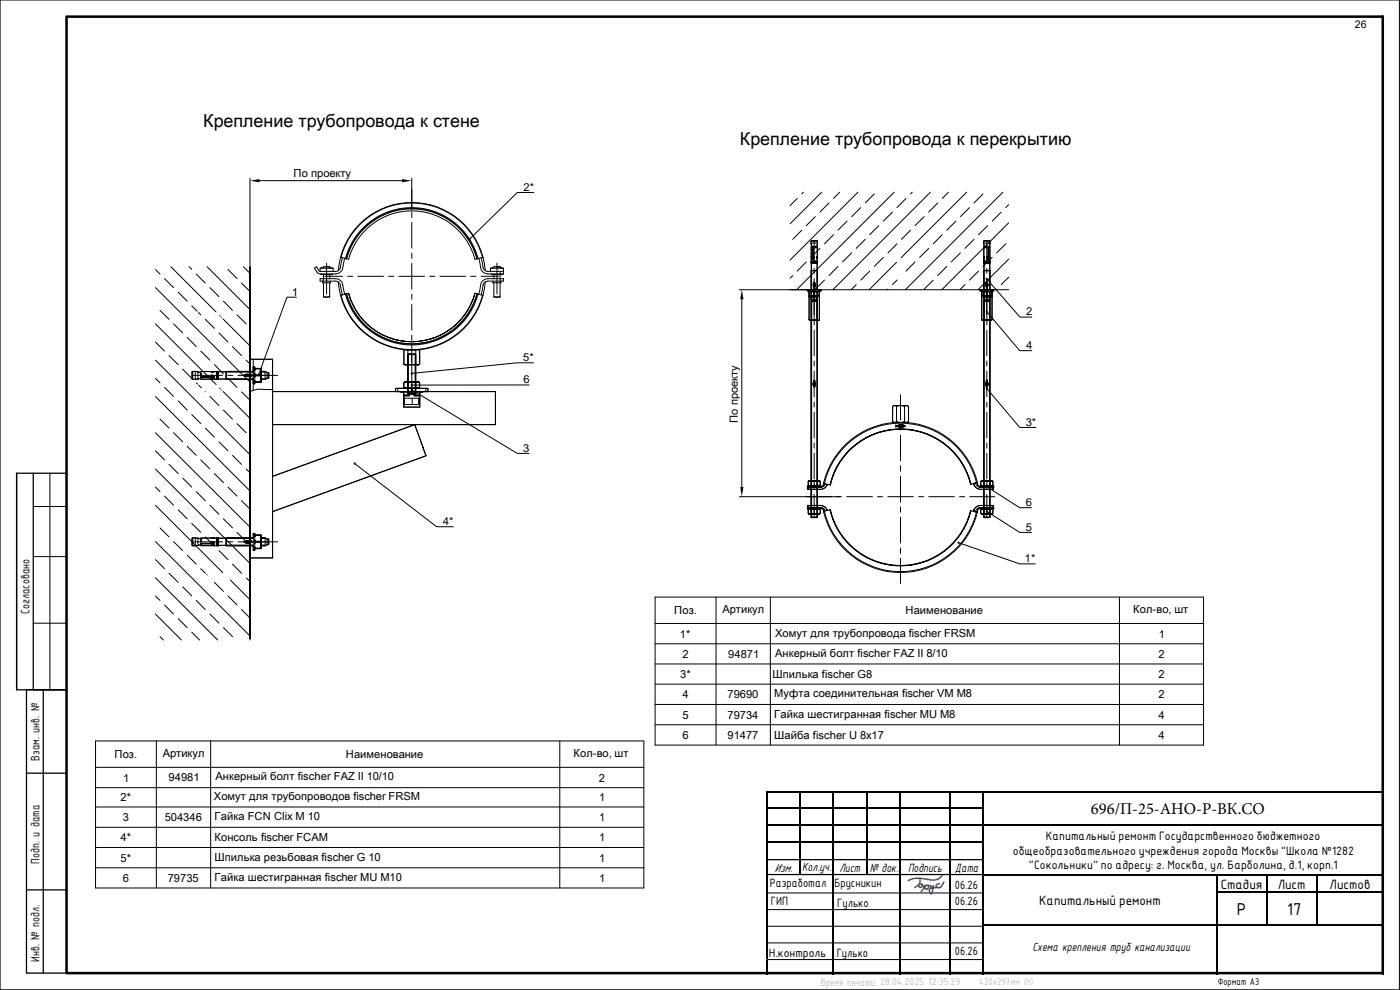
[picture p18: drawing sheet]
<svg xmlns="http://www.w3.org/2000/svg" width="420mm" height="297mm" viewBox="0 0 420 297" stroke-linecap="round" stroke-linejoin="round" font-family="sans-serif">
<defs><g id="words">
<g font-size="5.4">
<text x="61" y="38.1">Крепление трубопровода к стене</text>
<text x="222" y="43.5">Крепление трубопровода к перекрытию</text>
</g>
<g font-size="5">
<text x="327.4" y="244.2">696/П-25-АНО-Р-ВК.СО</text>
<text x="371.2" y="274.5">Р</text>
<text x="386.3" y="274.5">17</text>
</g>
<g font-size="3.9">
<text x="8.8" y="184.4" transform="rotate(-90 8.8 184.4)">Согласовано</text>
<text x="11.8" y="228.3" transform="rotate(-90 11.8 228.3)">Взам. инв. №</text>
<text x="11.8" y="259.1" transform="rotate(-90 11.8 259.1)">Подп. и дата</text>
<text x="232.4" y="261.7">Изм.</text>
<text x="240.7" y="261.3">Колуч.</text>
<text x="251.9" y="261.7">Лист</text>
<text x="261.1" y="261.7">№ док.</text>
<text x="272.5" y="261.7">Подпись</text>
<text x="286.6" y="261.5">Дата</text>
<text x="231" y="266.3">Разработал</text>
<text x="250.4" y="266.3">Брусникин</text>
<text x="286.6" y="266.7">06.26</text>
<text x="366.3" y="266.7">Стадия</text>
<text x="383.4" y="266.7">Лист</text>
<text x="399" y="266.7">Листов</text>
<text x="231.4" y="271.6">ГИП</text>
<text x="251.3" y="272">Гулько</text>
<text x="286.6" y="271.6">06.26</text>
<text x="311.9" y="271.6">Капитальный ремонт</text>
<text x="230.7" y="287.1">Н.контроль</text>
<text x="251.1" y="287.1">Гулько</text>
<text x="286.6" y="286.7">06.26</text>
<text x="11.8" y="288.6" transform="rotate(-90 11.8 288.6)">Инв. № подл.</text>
</g>
<text font-size="3.8" x="309.9" y="285.4">Схема крепления труб канализации</text>
<g font-size="3.5">
<text x="303.9" y="256.5">общеобразовательного учреждения города Москвы &quot;Школа №1282</text>
<text x="313.9" y="252.2">Капитальный ремонт Государственного бюджетного</text>
<text x="308.8" y="260.8">&quot;Сокольники&quot; по адресу: г. Москва, ул. Барболина, д.1, корп.1</text>
</g>
<text font-size="3.4" fill="#c0c0c0" x="246.4" y="295.7">Время печати: 28.04.2025 12:35:29</text>
<g font-size="3.3">
<text x="88.1" y="53">По проекту</text>
<text x="157.1" y="57.3">2*</text>
<text x="87.7" y="88.7">1</text>
<text x="307.9" y="94.6">2</text>
<text x="307.9" y="104.8">4</text>
<text x="157" y="108.4">5*</text>
<text x="157.1" y="115">6</text>
<text x="221.4" y="126.8" transform="rotate(-90 221.4 126.8)">По проекту</text>
<text x="307.8" y="127.8">3*</text>
<text x="157" y="135.5">3</text>
<text x="307.8" y="151.8">6</text>
<text x="132.9" y="157.6">4*</text>
<text x="307.8" y="159.3">5</text>
<text x="307.6" y="168.7">1*</text>
<text x="202.4" y="184.3">Поз.</text>
<text x="216.8" y="184">Артикул</text>
<text x="271.7" y="184.3">Наименование</text>
<text x="340.1" y="184.1">Кол-во, шт</text>
<text x="204" y="191.3">1*</text>
<text x="232.6" y="191">Хомут для трубопровода fischer FRSM</text>
<text x="347.7" y="191.3">1</text>
<text x="204.9" y="197.4">2</text>
<text x="218.6" y="197.4">94871</text>
<text x="232.6" y="197.1">Анкерный болт fischer FAZ II 8/10</text>
<text x="347.7" y="197.4">2</text>
<text x="204.1" y="203.4">3*</text>
<text x="231.9" y="203.4">Шпилька fischer G8</text>
<text x="347.7" y="203.5">2</text>
<text x="204.9" y="209.5">4</text>
<text x="218.3" y="209.5">79690</text>
<text x="232.4" y="209.2">Муфта соединительная fischer VM M8</text>
<text x="347.7" y="209.5">2</text>
<text x="204.8" y="215.6">5</text>
<text x="218.3" y="215.6">79734</text>
<text x="232.4" y="215.3">Гайка шестигранная fischer MU M8</text>
<text x="347.7" y="215.6">4</text>
<text x="204.8" y="221.7">6</text>
<text x="218.3" y="221.7">91477</text>
<text x="232.4" y="221.7">Шайба fischer U 8x17</text>
<text x="347.7" y="221.7">4</text>
<text x="34.4" y="227.5">Поз.</text>
<text x="48.8" y="227.1">Артикул</text>
<text x="103.8" y="227.5">Наименование</text>
<text x="172.1" y="227.2">Кол-во, шт</text>
<text x="37" y="234.5">1</text>
<text x="50.6" y="234.5">94981</text>
<text x="64.7" y="234.2">Анкерный болт fischer FAZ II 10/10</text>
<text x="179.7" y="234.5">2</text>
<text x="36.2" y="240.4">2*</text>
<text x="64.2" y="240.1">Хомут для трубопроводов fischer FRSM</text>
<text x="179.8" y="240.4">1</text>
<text x="36.8" y="246.4">3</text>
<text x="49.4" y="246.4">504346</text>
<text x="64.4" y="246.1">Гайка FCN Clix M 10</text>
<text x="179.8" y="246.4">1</text>
<text x="36.2" y="252.5">4*</text>
<text x="64.4" y="252.5">Консоль fischer FCAM</text>
<text x="179.8" y="252.5">1</text>
<text x="36.2" y="258.5">5*</text>
<text x="64.4" y="258.2">Шпилька резьбовая fischer G 10</text>
<text x="179.8" y="258.5">1</text>
<text x="36.8" y="264.6">6</text>
<text x="50.4" y="264.6">79735</text>
<text x="64.4" y="264.3">Гайка шестигранная fischer MU M10</text>
<text x="179.8" y="264.6">1</text>
</g>
<g font-size="3.2">
<text x="406.6" y="8.3">26</text>
<text x="365.5" y="295.5">Формат А3</text>
</g>
<text font-size="3.2" fill="#c0c0c0" x="293.9" y="295.6">420х297мм (h)</text>
</g></defs>
<g fill="none" stroke="#000" stroke-width=".3">
<path d="M.1 0h419.9v297h-419.9M75 53.5v27M77.9 54.2h42.8M123.6 53.5v9.5M160.2 57.8h-5l-14.3 14M239.3 59.5l-2.2 2.2M241.1 57.7l-.5 .5M246.6 57.7l-9.5 9.5M252 57.7l-1.9 1.8M257.5 57.7l-20.4 20.3M262.4 58.2l-2.7 2.7M268.3 57.7l-29.2 29.2"/>
<path d="M271.9 59.5l-2.7 2.8M273.8 57.7l-.5 .5M279.2 57.7l-29.2 29.2M284.6 57.7l-1.8 1.8M290.1 57.7l-18.7 18.7M295 58.2l-2.7 2.7M301 57.7l-29.2 29.1M98 79v9.2M98.2 80l-1.1 .1M102.2 77.2l-.7 4M102.3 77.2a22 22 0 0 1 21.3-16.4 22 22 0 0 1 21.2 16.4M102.3 77.2a22 22 0 0 1 21.3-16.3 22 22 0 0 1 21.2 16.3"/>
<path d="M102.3 77.2l1.6 .4M102.8 77.3l-.4 1.4a2.59 2.59 0 0 1-.9 2.5l-.8 .2h-4.6l-.4-.2-.7-1.2-.6 .4 .9 1.5 .4 .2 5 .1a2.2 2.2 0 0 0 2.2-1.9l.5-2.8M103.7 77.6a20.6 20.6 0 0 1 19.9-15.3 20.6 20.6 0 0 1 19.9 15.3M103.9 77.6l.1 .1M103.9 77.6a20.4 20.4 0 0 1 19.7-15.1 20.4 20.4 0 0 1 19.7 15.1M104 77.7l.6 .1a19.6 19.6 0 0 1 19-14.5 19.6 19.6 0 0 1 18.9 14.5l.6-.1M104 77.7a20.3 20.3 0 0 1 19.6-15 20.3 20.3 0 0 1 19.5 15M123.6 63.6v1.6M123.6 66.7v7.7M123.6 76v1.5M123.6 79.1v7.7M143.3 77.6l-.2 .1"/>
<path d="M143.5 77.6h-.2M143.7 77.5l.3 1.4a2.76 2.76 0 0 0 1.9 3.2l5.2 .1v-1.7M144.4 77.3l.3 1.4a2.58 2.58 0 0 0 .9 2.5l.8 .2h4.7M144.8 77.2l-1.3 .4M145 77.2l.6 4M149.1 79v9.2M149.3 80l-1.1 .1M240.6 69.1l-2.7 2.7M242 78.6l-2.7 2.7M243.4 73h1.9M243.4 78.5h1.9M243.4 78.9h.1"/>
<path d="M243.4 78.9h1.9M243.4 73l.1 .9M243.4 72.4v.6M243.4 78.5v.4M243.5 78.9v2.2M243.5 72.2h1.6l.2 .2h-1.9zM243.5 72.2h1.7l.1 .2-.2 1.7 .2 12.8h1.1v.4h-.5v1.5h-.6l-.4 1.6-1.2-.1-.3-1.5h-.6v-1.5h-.5v-.4h1.1zM243.5 73.9l.1 .2M243.5 73.9h1.7M243.6 77.3h.1M243.6 77.2h.1M243.6 77.1l.3 .6"/>
<path d="M243.6 77.5h.1M243.6 77.5l.1 .1M243.7 77.6h.2M243.7 77.6h.1M243.7 77v.1M243.7 77.6v.1M243.7 77.5h.1M243.7 77.4h.1M243.7 77.7h.1M243.8 74.1l.1 .5M243.8 77.1h.1M243.8 77h.2"/>
<path d="M243.9 74.1h-.4l.1 4.3M243.9 77.1h.1M244 74.6v2.5M244 74.6h-.2v2.5M244 77.1h-.5l.1 .4M244.1 77.1h.1M244.1 77.1l.3-.1v.2M244.1 77.6l-.3 .1M244.2 77v.1M244.3 77.6h-.2M244.3 77.5l-.1 .1M244.3 77.5h.1"/>
<path d="M244.3 77.4v.1M244.3 77.4h.1M244.3 72.2v6.8M244.4 77.1h.1M244.4 77.4h-.1M244.4 77.2v.1M244.4 77.2h.1M244.4 77l-.9 .1M244.7 74.1h.6v.5M244.7 65l-2.7 2.7M244.8 74.1v.3h-.3v-.3h-.5v.5M245.1 77.3l.2 .4"/>
<path d="M245.1 77.1h.2M245.1 77.3h.1M245.1 77.2h.1M245.2 73.9l-.1 .2M245.2 77.4h.1M245.2 77.5h.1M245.2 78.9v2.2h-1.7M245.3 74.6h.1M245.3 77.7h.1M245.3 78.3l-.2 .1M245.3 77l-.1 .1M245.3 74.6v2.5"/>
<path d="M245.3 77.7v.6h-1.8M245.3 73l-.1 .9M245.3 78.9h-1.8M245.3 72.4v.6M245.3 78.5v.4M245.3 77.1l-.2-.1v.3M246.1 74.5l-2.8 2.7M248.8 60.9l-2.7 2.7M250.1 70.4l-2.7 2.8M251.5 79.9l-2.7 2.8M254.2 66.4l-2.7 2.7M255.6 75.9l-2.7 2.7"/>
<path d="M258.3 62.3l-2.7 2.7M259.7 71.8l-2.7 2.7M263.7 67.7l-2.7 2.7M265.1 77.2l-2.7 2.7M267.8 63.6l-2.7 2.8M269.1 78.7l-8.2 8.2M269.2 73.2l-2.7 2.7M271.3 76.5l-.8 .8M273.3 69.1l-2.8 2.7M274.6 78.6l-2.7 2.7M277.4 65l-2.8 2.7M278.7 74.5l-2.7 2.7"/>
<path d="M281.4 60.9l-2.7 2.7M282.8 70.4l-2.7 2.8M284.1 79.9l-2.7 2.8M286.9 66.4l-2.8 2.7M288.2 75.9l-2.7 2.7M291 62.3l-2.8 2.7M292.3 71.8l-2.7 2.7M295.2 72.4v.6M295.2 78.5v.4M295.2 78.5h1.9M295.2 78.9h1.9M295.2 73h1.9"/>
<path d="M295.2 73l.2 .9M295.3 74.6v2.5h.1M295.3 77.7v.6h1.8M295.3 77.7h.1M295.3 77.1h.1M295.3 78.3l.1 .1M295.3 72.2h1.6l.2 .2-.1 1.7 .1 12.8h1.1v.4h-.4v1.5h-.7l-.4 1.6-1.2-.1-.3-1.5h-.6v-1.5h-.5v-.4h1.1zM295.3 74.6h.1M295.3 72.2h1.6l.2 .2h-1.9zM295.3 78.9v2.2M295.3 77.1v.5M295.4 77.6l-.1 .1"/>
<path d="M295.4 73.9h1.6M295.4 73.9v.2M295.4 77.4h.1M295.4 77.2h.1M295.4 77.3v.1M295.7 74.1v.3h.4v-.3h.4v.5M295.9 74.1h-.6v.5M296.1 77l.3 .1M296.1 77.2h.1M296.1 77.3h.1M296.2 77l.1 .1M296.2 72.2v6.8"/>
<path d="M296.2 77.1h-.1M296.2 77.4h.1M296.2 77l.8 .1M296.2 77.4l.2 .2M296.3 77.1h.1M296.3 77.6l.4 .1M296.4 77.1h.1M296.4 67.7l-2.7 2.7M296.5 77.1h.5M296.5 74.6v2.5M296.5 74.6h.2v2.5M296.6 77h.1"/>
<path d="M296.6 74.1h.5l-.1 4.3M296.7 77.6v.1M296.7 74.1l-.1 3M296.8 77.5l-.1 .1M296.8 77.5h.1M296.8 77.4h.1M296.8 77.6l-.2 .1M296.8 77.2v.3M297 77v.4l-.3 .2M297 77l-.2 .2M297 77.3l-.2 .1M297 77.2h-.2"/>
<path d="M297 73.9v.2M297 78.9v2.2M297.1 72.4v.6M297.1 78.5v.4M297.1 73l-.1 .9M297.8 77.2l-2.8 2.7M300.5 63.6l-2.7 2.8M301.8 73.2l-2.7 2.7M302.7 66.9l-20 20M302.7 77.7l-9.2 9.2M302.7 61.4l-.9 .9M46.7 97.2l18.2 18.2"/>
<path d="M46.7 86.3l28.3 28.4M46.7 80.9l1.3 1.3M48 93.1l2.7 2.7M49.4 83.6l2.7 2.7M51.3 80l13.5 13.6M52.1 97.2l2.7 2.7M53.5 87.6l2.7 2.8M56.7 80l.8 .8M57.5 91.8l1.7 1.6M58.9 82.2l2.7 2.7M59.6 93.7l.6 .8M61.6 95.8l2.8 2.7"/>
<path d="M62.2 80l12.8 12.9M63 86.3l2.7 2.7M65.7 99.9l2.7 2.7M65.9 94.7l.2 .1M66.5 95.2v.1M66.9 95.7l8.1 8.1M67.1 90.4l2.7 2.7M68.4 80.8l2.7 2.8M71.1 94.5l2.8 2.7M72.5 84.9l2.5 2.5M73 80l2 2M89 89.2h-2.9l-8.5 23.3"/>
<path d="M96.1 80.5h3.9M96.1 80.5v.9M96.3 82.2v.2h3.4v-.2M96.8 84.3v.6h2.4v-.6M97 83.6v.7M97.1 89.1h1.8M97.1 80.1l-1 .4M97.1 80.1h.1M97.1 82.4v1.2M97.1 84.9v4.2M97.5 82.9h5.3M98.9 80.1l-.7-.1 1.8 .5"/>
<path d="M98.9 80.1h.1M98.9 82.4v1.2M98.9 84.9v4.2M100 80.5v.9M101.5 84.6l.7 4M102.2 88.6a22.1 22.1 0 0 0 21.4 16.4 22.1 22.1 0 0 0 21.4-16.4M102.3 88.6a22 22 0 0 0 21.3 16.3 22 22 0 0 0 21.2-16.3M102.3 88.6h-.1M103.4 88.3l-.3-1.4a3.3 3.3 0 0 0-1.4-3l-1-.3h-4.6v.7h4.6a1.48 1.48 0 0 1 1.5 1.3l.5 2.9M103.7 88.2a20.6 20.6 0 0 0 19.9 15.3 20.6 20.6 0 0 0 19.9-15.3M103.9 88.2a20.4 20.4 0 0 0 19.7 15.1 20.4 20.4 0 0 0 19.7-15.1M103.9 88.2l-1.6 .4"/>
<path d="M104 88.2a20.3 20.3 0 0 0 19.6 14.9 20.3 20.3 0 0 0 19.5-14.9M104.3 82.9h1.6M107.4 82.9h7.7M116.6 82.9h1.6M119.7 82.9h7.7M123.6 88.3v1.5M123.6 91.4v7.7M129 82.9h1.5M132 82.9h7.8M141.3 82.9h1.5M143.1 88.2h.4M143.1 88.2l-.6-.2a19.6 19.6 0 0 1-18.9 14.5 19.6 19.6 0 0 1-19-14.5l-.7 .2"/>
<path d="M143.5 88.2l1.5 .4M143.7 88.3l.3-1.4a2.86 2.86 0 0 1 1.9-3.2l5.2-.1v.7l-5.1 .1a1.37 1.37 0 0 0-1 1.2l-.6 2.9M144.4 82.9h5.2M145.6 84.6l-.6 4M147.2 80.5h3.9M147.2 80.5v.9M147.5 82.2v.2h3.3M147.9 84.3v.6h2.4v-.6M148.2 89.1h1.9M148.2 80.1l-1 .4M148.2 80.1h.1M148.2 82.4v1.2"/>
<path d="M148.2 84.9v4.2M150.1 82.4v1.2M150.1 84.9v4.2M150.1 80.1l-.8-.1 1.8 .5M150.1 81.4v.8M150.1 83.6v.7M150.8 82.2v.2M221.9 86.9h80.8M222.6 89.8v56.3M237.9 82.7l-.8 .8M242.8 87.3v1.5h3.1v-1.5M242.8 88.7l.8 .3 .5-.2"/>
<path d="M242.8 89v6.9l.2 .2h2.7l.2-.2v-6.9M242.9 89h-.1M242.9 95.9v.1M242.9 96l.3 .1M242.9 88.9v.1M242.9 87.3v1.4M243 88.9h.1M243 88.9l-.1 .1M243 96v.1M243 88.8l-.2 .2M243 87.3h.1M243 88.8h2.7l.2 .2v6.9l-.2 .2h-2.7l-.2-.2v-6.9z"/>
<path d="M243.1 88.8l-.1 .1M243.4 87.6l.2-.2h1.5l.2 .2v67.5l-.2 .2h-1.5l-.2-.2zM243.4 87.6v67.5M243.4 96v.1M243.4 87.6h1.9M243.4 81.3h1.9M243.4 81.3v5.6M243.5 81.1l-.1 .2M243.5 95.9v.1M243.6 87.4v67.9l-.2-.2M243.6 95.9l-.4 .2M243.6 95.9l.6 .2"/>
<path d="M243.6 81.3v5.6M243.6 88.8v7.1M243.7 89.9h1.3M243.7 90.3h1.3M243.7 89.9v.4M243.8 88.8l.8-.1 .6 .3M244.1 85.6h.1M244.1 85.8l.1 .1M244.1 85.2v.5M244.1 85.2h.1M244.1 87.3h.1M244.2 85.8l.1 .1"/>
<path d="M244.2 84.9v.1M244.2 87.3v1.4M244.3 84.8v1.3M244.3 86v.2M244.3 86h.1M244.3 86.1h.1M244.3 84.7v.1M244.3 86.3v.1M244.3 86.2v.1M244.3 86.2l.3 .2-.2-.1M244.3 86.3h-.1M244.3 84.6h.1"/>
<path d="M244.3 84.6v.1M244.3 86.2h.1M244.3 80.5v1.5M244.3 83.6v13.9M244.3 99.1v7.6M244.3 84.6l.1 .1M244.3 86.2l.1 .1M244.3 84.7h.1M244.4 84.7v.1M244.4 84.8h.1M244.4 86.3h.1M244.4 86.2h.1"/>
<path d="M244.4 84.9h.1M244.4 84.8l.1 1M244.5 86l-.1 .2M244.5 86l-.1 .1M244.5 86.3h.1M244.5 84.8v.1M244.5 96.1l.6-.2 .4 .2M244.5 85.1l.1 .1M244.5 84.9v1.1M244.6 87.3l-.1 1.4M244.6 88.8l.2 .1M244.7 88.8h.2"/>
<path d="M245 90.3h-1.3M245 89.9l.3-.6h-1.9l.3 .6M245 89.9v.4M245.1 87.4l.2 .2M245.1 87.4h-1.5l-.2 .2M245.1 87.4h-1.5M245.1 81.3v5.6M245.1 87.4v67.9M245.2 95.9v.1M245.2 81.1l.1 .2M245.3 88.9l-.1 .1M245.3 96l.1 .1"/>
<path d="M245.3 87.6v67.5M245.3 81.3v5.6M245.4 88.9l-.2 .1M245.4 88.8v.1M245.7 88.8v.1M245.7 88.9h.1M245.7 88.8l.2 .2M245.7 87.3h.1M245.7 88.9l.2 .1M245.7 96v.1M245.8 87.3v1.4M245.9 95.9l-.3 .2"/>
<path d="M245.9 88.7l-.5 .1M246.4 86.9v.4h-4.1v-.4M247.4 84l-2.7 2.8M257 85.4l-1.6 1.5M261 81.3l-2.7 2.7M266.5 86.8l-.2 .1M269.2 84l-1.4 1.4M280.1 84l-2.7 2.8M289.6 85.4l-1.5 1.5M293.7 81.3l-2.7 2.7M294.1 86.9v.4h4.1v-.4M294.6 88.7l.8 .3 .5-.3 .8 .1"/>
<path d="M294.6 89l.2-.2h2.7l.2 .2v6.9l-.2 .2h-2.7l-.2-.2zM294.6 89v6.9l.2 .2h2.7l.2-.2v-6.9M294.7 95.9v.1M294.7 89h-.1M294.7 96h.1M294.7 89h.1M294.8 96l.2 .1M294.8 88.9l-.1 .1M294.8 88.9l-.2 .1M294.8 96v.1M294.8 88.9h.1M294.8 87.3v1.4"/>
<path d="M295.2 81.3v5.6M295.2 87.6v67.5M295.2 87.6h1.9M295.2 81.3h1.9M295.2 96v.1M295.2 87.6l.2-.2h1.6l.1 .2v67.5l-.1 .2h-1.6l-.2-.2zM295.3 96l-.2 .1M295.3 96l.7 .1M295.3 81.1l-.1 .2M295.3 81.1h1.7M295.4 95.9l-.1 .1M295.4 87.4h1.6l.1 .2"/>
<path d="M295.4 87.4h1.6v67.9M295.4 81.3v5.6M295.4 87.4v67.9M295.4 87.4l-.2 .2M295.5 89.9h1.3M295.5 90.3h1.3M295.5 89.9l-.3-.6h1.9l-.3 .6M295.5 89.9v.4M295.8 88.8h-.2M295.9 85.7h.1M295.9 88.8l-.1 .1M295.9 85.6l.3 .5"/>
<path d="M295.9 87.3h.1M295.9 85.8l.1 .1M295.9 85.2v.5M296 86.4h.1M296 85.8v.2M296 85.2l-.1 .1M296 87.3v1.4M296 86l.1 .1M296.1 84.8l-.1 .2M296.1 85.2h.1M296.1 86.1h.1M296.1 84.9h-.1"/>
<path d="M296.1 86.2h.1M296.2 84.8h-.1M296.2 84.7h.1M296.2 86.2h.1M296.2 83.7l9.9 11.4h3.6M296.2 93.5l9.8 11.7h3.7M296.2 80.5v1.5M296.2 83.6v13.9M296.2 99.1v7.6M296.2 85.1h-.2M296.2 85.1l-.2 .1M296.2 86.1l-.1 .2"/>
<path d="M296.2 84.6l-.3 .8M296.2 86.1h.1M296.2 86.3h.1M296.2 84.7l.1 .2M296.2 84.6h.1M296.2 86.3l-.2 .1M296.2 84.6v.1M296.2 86v.2M296.2 86.2l.1 .1M296.2 86.3l.1 .1M296.2 84.7l.1 .1M296.3 86h.1"/>
<path d="M296.3 86h-.1M296.3 86.1h-.1M296.3 84.8l.1 .4M296.3 84.8l.1 1M296.3 85.9h.1M296.3 86v.1M296.3 87.3v1.4M296.4 87.3h.1M296.4 85.7l-.1 .3M296.8 89.9v.4M297 81.3v5.6M297 95.9v.1"/>
<path d="M297 81.1l.1 .2M297.1 96l-.8 .1M297.1 96l.2 .1M297.1 96l.1 .1M297.1 81.3v5.6M297.1 87.6v67.5M297.5 87.3l.1 1.4M297.5 96.1h-.1M297.6 88.9l.1 .1M297.6 88.9v.1M297.7 95.9l-.1 .1M297.8 88.7l-.8 .3-.6-.2"/>
<path d="M297.8 87.3v1.5h-3.2v-1.5M299.1 86.8l-.1 .1M302.7 83.2l-2.2 2.2M46.7 119l28.3 28.3M46.7 108.1l28.3 28.3M46.7 113.5l1.3 1.4M46.7 102.6l2.7 2.7M49.4 116.2l2.7 2.7M50.7 106.7l2.8 2.7M54.8 110.8l2.7 2.7M56.2 101.2l2.7 2.8M57.6 112.6h9.2"/>
<path d="M57.7 111.5l2.5 .3 .2-.3 15.6-.1v-1.3h.5v.4h1.9v.9h1.2l1 .4 .1 1.5-1.1 .5h-1.2v.9h-1.9v.5h-.5v-1.4h-10.9v-.2l-4.9 .2v-.3l-2.4 .3-.2-.2zM57.8 111.4l-.2 .3v1.9l.2 .2M57.8 111.4v2.4M57.8 113.8h.8M57.8 111.4h.8M58.6 111.4v2.4M58.6 111.4l.8 .2M58.9 114.9l.4 .3M59.4 111.6v2.1M59.4 111.6l.9 .2M59.4 113.7l-.8 .1M59.6 115.5l.8 .9"/>
<path d="M60.2 113.3l3.4-.1v.4l.1-.2M60.2 105.3l2.8 2.8M60.3 112.1h.2v.3h-.3v.7h.6M60.3 113.5l-.9 .2M60.8 113.1l-.6 .1v.6h4.7M60.8 113.1v.2M60.8 113.1l2.8 .1M61.6 117.5v.1M63 118.9l2.7 2.8M63.5 111.6h.5M63.5 113.1l.1 .2M63.5 111.6h.1"/>
<path d="M63.5 113.6h.1M63.5 112.8l.1 .3h-2.8M63.5 111.5h.1M63.5 112.7l.1 .2M63.5 113.1v.4M63.5 112.6v.1M63.5 111.5v.1M63.6 111.5h.1M63.6 111.5l-.1 .1M63.6 112.7l-.1 .1h.1M63.6 111.5l.1 .1M63.6 111.5h-3.4v.7h.3"/>
<path d="M63.6 113h.1M63.7 111.6h.1M63.8 112.6l.3 .2M63.8 113.4v.2M63.9 112.7h.1M63.9 113.6h.1M64 113.4l-.5 .2h.5M64 113.4h-.1M64 112.8h.1M64 113.5v.1M64.1 112.8v.1M64.1 113.3l.1 .2"/>
<path d="M64.1 111.5v.1M64.1 112.9l.2 .4M64.1 112.9h.1M64.2 113.3l-.1 .1M64.2 111.6h-.3M64.2 111.5h.1M64.2 113h.1M64.2 113.2v.1M64.3 113.3l-.1 .1M64.3 113.3l-.7 .1M64.3 113.2l-.1 .1M64.3 113.3h-.1"/>
<path d="M64.3 113.1l-.4 .5M64.4 109.4l2.7 2.8M64.9 111.5v2.3M64.9 111.5h-.8M64.9 111.5l.2 .1M65.1 113.6l-.2 .2M65.1 111.4v2.4M65.1 113.8h.4M65.1 111.4h.4M65.5 111.4v2.4M65.5 111.4l.1 .1M65.6 111.5v2.3"/>
<path d="M65.6 111.5h2.2M65.6 113.7h2.2M65.6 113.8h-.1M65.9 116.4l.2 .2M66.5 117v.1M67 117.5l8 8M67.8 111.5v2.2M67.8 113.7l.2 .1M67.9 111.4v2.5M68 113.8h8M68 111.4h8M68 111.4l-.2 .1"/>
<path d="M68 111.7h8M68 113.6h8M68.4 112.6h1.5M68.4 113.5l2.7 2.7M69.8 104l2.7 2.7M71.4 112.6h11.9M72.5 117.6l2.5 2.5M73.2 112.6l.4 .2M73.2 112.6h.1M73.4 112.7h.1M73.4 112.7l.6 .2 1-.1M73.4 112.5v.2"/>
<path d="M73.5 112.5l-.3 .1M73.6 112.8h.1M73.6 112.8v.1M73.7 112.5h-.3M73.7 112.4h1.2M73.7 112.4l-.2 .1M73.7 112.4l-.1 .1M73.8 112.8v.1M73.8 112.4l1.2 .1M73.9 112.5h.1M73.9 108.1l1.1 1.1M73.9 112.4h-.1"/>
<path d="M74.6 112.4h.1M74.7 112.8l-.1 .1M74.9 112.5h.1M74.9 112.4h.1M74.9 112.8l-1 .2-.3-.2M74.9 112.8h.1M74.9 112.4l.2 .2M74.9 112.8v.1M75 112.5h.1M75 112.7l-.1 .1M75 107.8h6.8v35.1l42.7-15.5 3.4 9.4-46.1 16.7v13.9h-6.8zM75 107.8h6.8v59.6h-6.8z"/>
<path d="M75.1 112.5l.1 .1M75.1 112.7h.1M75.1 112.7h-.1M75.1 112.8h-.1M75.1 112.6v.2M75.2 112.7h.1M75.3 112.6l.2 .3M75.3 112.7l.1 .1M75.4 112.8l.1 .1M75.4 112.4l-.2 .2M75.4 112.5l-.1 .1M75.5 112.4v.1"/>
<path d="M75.5 112.4h-.1M75.5 112.5h-.1M76 110.1h.5v5.1h-.5M76 107.8v9.3M76.5 110.5l1.9 .1v4.1h-1.9M76.5 112.2v.9M76.5 114.2l.1 .3M76.5 110.6v.4M76.5 110.8h.1M76.6 112.8h1.6M76.6 112.5h1.6M76.6 114.5h1.6"/>
<path d="M76.6 110.7h1.6M76.6 114.5l-.1 .2M78.2 110.6l.1 .5M78.3 112.2v.9M78.3 114.2l-.1 .5M78.3 113.3l.1 .1M78.3 111.3l.1 .1M78.4 111.7h1.2M78.4 113.6h1.2M78.4 113.9l-.1 .1M78.4 111.8l-.1 .1M78.4 113.8h1.2"/>
<path d="M78.4 111.4h1.2M79.6 111.4v2.5M79.6 111.4l.5 .4M80.1 111.8v1.7M80.1 113.5h.5M80.1 111.8h.5M80.1 113.5l-.5 .3M80.6 111.8v1.7M80.6 111.8l.1 .1M80.6 111.9v1.6M81.8 116.9l-4.3-.1-2.5 .7M81.8 117.5h66.9v9.9h-66.9z"/>
<path d="M81.8 117.5h66.9v9.9h-66.9M118.7 117.5v-1h9.7v1M118.7 116.5h9.7v1l-2.4 .2v.8h-1.7v.3h1.7v3.4h-4.8v-3.4h1.7v-.3h-1.7v-.8l-2.5-.2zM119.4 116.5v1M120.3 117.5v.2a4.4 4.4 0 0 1 3 .4h.6a4.3 4.3 0 0 1 2.9-.4v-.2M121 117.5v.2M121.2 117.7v.9h1.7v.2h-1.7v3.4h4.8v-3.4h-1.7v-.2h1.7v-.9M121.2 109.2l.3 .2h4.2l.3-.2M121.2 109.2l.1 .1M121.2 104.9v4.3M121.2 104.9h4.8v4.3l-.3 .2h-4.2l-.3-.2zM121.3 109.3l.4 .1"/>
<path d="M121.4 114.7l-.2 .2M121.4 119.5v1.9zM121.4 109.4h.1M121.4 114.7h.1M121.5 119.5h4.3l-.1 1.9h-4.3M121.5 114.6h4.2l.2 .3v1.3l-.2 .3h-4.2l-.3-.3v-1.3zM121.7 114.6l-.3 .1M121.9 114.6l.4 .2M122.1 117.5a2.44 2.44 0 0 0 2.9 0M122.3 114.8h.1M122.3 116.3l-.5 .2M122.3 109.3l-.4 .2"/>
<path d="M122.3 114.8l.1 .1M122.3 116.3h.1M122.3 109.3h.1M122.4 106.4v11.7l.2 .2M122.4 118.1h2.4M122.4 106.4h2.4M122.4 114.9v1.3M122.4 109.2l1 .2M122.4 116.2l1 .3M122.4 116.2l-.1 .1M122.4 109.2l-.1 .1M122.4 105v4.2"/>
<path d="M122.4 117.7h2.3M122.6 106.2h2l.2 .2v11.7l-.2 .2h-2l-.2-.2v-11.7zM122.6 106.2l-.2 .2M122.6 118.3h2M122.6 106.2h2M122.6 106.2v12.1M123.4 114.6l-1 .3M123.6 117l31.6 19h3.6M123.6 100.6v1.5M123.6 103.7v14.6M123.7 114.6l1.1 .3M123.7 119.5v1.9"/>
<path d="M124.6 106.2l.2 .2M124.6 106.2v12.1M124.8 114.9v1.3M124.8 109.2v.1M124.8 106.4v11.7l-.2 .2M124.8 109.2l-1.1 .3M124.8 105v4.2M124.8 116.2l.5 .3M124.8 116.2l-1 .3M124.8 109.3l.4 .1M125 109.4h.1M125.1 114.7l-.3 .2"/>
<path d="M125.1 114.6v.1M125.3 114.6h-.2M125.4 114.6l.3 .1M125.5 116.5h.1M125.5 116.5h-.1M125.7 114.7h.1M125.7 116.3v.1M125.8 114.7l.1 .2-.2-.3h-4.2l-.3 .3v1.3l.5 .3M125.9 114.9v1.3M125.9 116.2l-.2 .3h-4.2l-.3-.3M125.9 116.2l-.4 .3M126 104.9v4.3"/>
<path d="M126 109.2l-.5 .3M126.2 117.5v.2M127.8 116.5v1M158.8 115.5h-35.2M160.1 108.9h-4.9l-31.6 3.1M244.1 115l-.1 .1M244.1 115.8h.1M244.2 115.7l.1 .2M244.2 114.7h-.1M244.2 114.9h-.1M244.2 114.7l-.1 .8M244.2 114.5v.1"/>
<path d="M244.2 114.7h.1M244.2 114.6l.1 1.4M244.2 114.2l.1 .2M244.3 114.4l-.1 .3M244.3 116h.1M244.3 115.9h.1M244.3 116v.1M244.3 114.1v.2M244.3 114.4h.1M244.3 114.5v.1M244.3 115.5v.1M244.3 115.9v.1"/>
<path d="M244.3 114.4l-.1 .1M244.3 116l.1 .1M244.3 116.1h.1M244.3 108.3v1.5M244.3 111.4v7.7M244.4 114.3l.2-.2-.2 .3M244.4 114.3h-.1M244.4 114.4v.1M244.4 116v.1M244.4 114.5l.1 .1M244.5 116l-.1 .1M244.5 114.5v.1"/>
<path d="M244.5 114.5h.1M244.5 115.8v.2M244.5 115.9l-.1 .1M244.5 114.5v1.4M244.6 115.8l-.1 .1M244.6 115.7l-.1 .1M244.6 114.8v1M244.6 115l.1 .1M244.7 115.4h-.1M270.2 118.4v7.6M295.9 115v.5M295.9 115.3h.1"/>
<path d="M295.9 115.2h.1M295.9 114.8h.1M295.9 115.7l.1 .1M296 114.7v1.2M296 114.6v.1M296 114.1l.1 .2M296 114.1h.1M296 115.9l.1 .2M296 115.8h.1M296 115.9l.1 .1M296 115.8l.1 .1M296.1 114.6l-.1 .1"/>
<path d="M296.1 114.5h-.1M296.1 114.1l.1 .2M296.1 114.4l-.2 .5M296.1 114.5l-.1 .1M296.1 116.1h.1M296.1 114.3l.1 .1M296.1 116h.1M296.2 116.6l9.8 11.6h4.9M296.2 108.3v1.5M296.2 111.4v7.7M296.2 114.4h.1M296.2 114.4l-.1 .1"/>
<path d="M296.2 114.4h-.1M296.2 116v.1M296.2 116h.1M296.2 116.1h.1M296.2 114.4l.1 .1M296.2 114.4l.1 .2M296.2 114.3v.1M296.3 116h.1M296.3 116l-.1 .1M296.3 114.1l-.1 .2M296.3 115.8h.1M296.3 114.1h.1"/>
<path d="M296.3 114.7h.1M296.3 115.5v.1M296.3 114.6v.1M296.3 114.7l.1 .2M296.4 115.5v.1M296.4 114.7v.2M296.4 115.6l-.2 .4M296.4 114.9l-.1 1.1M296.4 115l.1 .3M296.5 115.6h-.1M46.7 129.9l28.3 28.3M46.7 135.3l2.7 2.7"/>
<path d="M48 125.7l2.7 2.8M50.7 139.3l2.8 2.8M52.1 129.8l2.7 2.8M53.5 120.3l2.7 2.7M56.2 133.9l2.7 2.7M57.5 124.4l2.7 2.7M60.2 138l2.8 2.7M61.6 128.5l2.8 2.7M65.7 132.6l2.7 2.7M67.1 123l2.7 2.7M69.8 136.6l2.7 2.7M71.1 127.1l2.8 2.7"/>
<path d="M106.4 139.1l24.6 18.9h5M244.3 120.6v1.6M244.3 123.7v7.7M244.3 132.9v1.6M244.3 136v7.7M267.9 126.4l.3 .4h2M267.9 122l.3-.3h4.1l.4 .3M267.9 122v4.4M267.9 122l.3-.3h4.1l.4 .3v4.4l-.4 .4h-4.1l-.3-.4zM267.9 122a.75 .75 0 0 1 1.2 0M267.9 126.4a.69 .69 0 0 0 1.2 0M268.6 126.8a23.7 23.7 0 0 0-21.4 18.1"/>
<path d="M268.9 127.5l.3 .3 .9-.4 1 .1a.34 .34 0 0 1 .5 .4 .34 .34 0 0 1-.5 .2l-.9 .1-1-.3-.3 .2 .2-.3zM269.1 122v4.4M269.1 126.4l1.1 .4M269.1 122a2.63 2.63 0 0 1 2.4 0M269.3 127.8l.8-.3 1.5 .3-.9 .4zM269.4 127.8l1.2-.1-.4 .3v-.2zM269.9 127.8h.1M270.2 127.5v1.5M270.2 130.6v7.7M270.2 139.8v1.6M270.6 127.7h.7v.2l-.3 .1 .1-.1-.4 .1zM270.8 128h.1"/>
<path d="M271.5 122v4.4M271.5 122a.74 .74 0 0 1 1.2 0M272 126.8a23.7 23.7 0 0 1 21.4 18.1M272.7 126.4a.69 .69 0 0 1-1.2 0l-1.3 .4M272.7 126.4l-.4 .4h-2.1M272.7 122v4.4M296.2 120.6v1.6M296.2 123.7v7.7M296.2 132.9v1.6M296.2 136v7.7M10 152h10M15 142v65"/>
<path d="M20 142v65h-10M46.7 151.6l20.2 20.2M46.7 140.7l28.3 28.4M46.7 146.2l1.3 1.3M48 158.4l2.7 2.7M49.4 148.9l2.7 2.7M53.5 153l2.7 2.7M54.8 143.4l2.7 2.8M57.5 157l2.7 2.7M58.9 147.5l2.7 2.7M63 151.6l2.7 2.7M64.4 142.1l2.7 2.7"/>
<path d="M67.1 155.7l2.7 2.7M68.4 146.2l2.7 2.7M71.1 159.7l2.8 2.8M72.5 150.2l2.5 2.6M73.9 140.7l1.1 1.2M81.8 142.9l42.7-15.5 3.4 9.4-46.1 16.7M221.9 149h30.7M242.3 145.8h4.1v.4h-4.1zM242.3 152.3h4.1v.4h-4.1zM242.4 146.2h3.8a1.13 1.13 0 0 0 1-1.3h.2v.3l.9 .1a2.28 2.28 0 0 1-2 1.5h-3.9zM242.4 151.7h3.9a2.29 2.29 0 0 1 2 1.4l-.9 .2v.3h-.2a1.13 1.13 0 0 0-1-1.3h-3.8zM242.6 152.9v1.1l.2 .2h3.1l.3-.2"/>
<path d="M242.6 145.6l.2 .2M242.6 145.6l.1 .1M242.6 154l.3 .2M242.6 152.8h.1M242.6 154.1h.1M242.7 144.4l-.1 .1M242.7 145.7h.1M242.7 145.7l.1 .1M242.7 144.3v.1M242.8 151.7v.6h-.4v-.6h3.8a2.27 2.27 0 0 1 2.1 1.4M242.8 144.2l-.2 .3v1.1M242.8 144.2h3.1l.3 .3"/>
<path d="M242.8 145.8h3.1M242.8 152.7l-.2 .2M242.8 144.2h3.1l.3 .3v1.1l-.3 .2h-3.1l-.2-.2v-1.1zM242.8 152.7h3.1l.3 .2v1.1l-.3 .2h-3.1l-.2-.2v-1.1zM242.8 152.3h3.4M242.8 152.7h.1M242.8 145.8h.1M242.8 144.3h-.1M242.9 144.2v.1M243.1 144.2l.3 .3M243.2 145.8h-.1M243.2 154.2h-.1"/>
<path d="M243.2 154.2h.1M243.2 152.7h.1M243.2 152.7l.1 .1M243.3 144.4h.1M243.3 152.8l.1 .1M243.3 152.8h.1M243.4 145.6l-.2 .2M243.4 145.6h.1M243.4 155.1h1.9M243.4 144.5v1.1M243.4 152.9v1.1M243.4 145.6l.5 .2"/>
<path d="M243.4 154l-.2 .2M243.4 154l.8 .2M243.6 155.3h1.5M243.9 152.7l-.5 .2M244 144.3l-.6 .2M244 145.8h.1M244 152.7h.1M244.1 144.2l-.1 .1M244.3 144.2v2.6M244.3 148.3v7M244.4 144.2l.3 .1M244.7 145.8h-.1"/>
<path d="M244.7 152.7h.1M244.8 144.3l.5 .2M244.8 152.7l.5 .2M245.3 154l-.9 .2M245.3 144.5v1.1M245.3 152.9v1.1M245.3 145.6h.1M245.3 145.6l-.5 .2M245.3 154h.1M245.3 154l.1 .1M245.3 155.1l-.2 .2M245.4 145.6v.1"/>
<path d="M245.4 154.1l.3 .1M245.4 145.7h.1M245.4 145.7l.1 .1M245.5 144.3l-.2 .2M245.5 154.1l.1 .1M245.6 145.8h.1M245.6 152.7l-.3 .2M245.7 144.2l-.1 .1M245.8 144.2l.4 .3M245.9 145.8h.1M245.9 154.2h-.1M245.9 154.2h.1"/>
<path d="M245.9 152.7h.1M246 152.8l.2 1.2M246 152.8h.1M246.1 145.6l-.2 .2M246.1 154.1l-.2 .1M246.1 145.6h.1M246.1 154v.1M246.2 145.6h-.1M246.2 145.6l-.3 .2M246.2 144.5v1.1M246.2 154h-.1M246.2 152.3a1.17 1.17 0 0 1 1 1.3"/>
<path d="M246.2 152.3a1.49 1.49 0 0 1 1.5 .9M247.2 144.9h.2M247.2 153.6a23.8 23.8 0 0 0 23.1 18.2 23.8 23.8 0 0 0 23.1-18.2M247.2 144.9a1.17 1.17 0 0 1-1 1.3 1.45 1.45 0 0 0 1.5-1M247.4 153.6h-.2M248.2 145.5h.1M248.2 153l.1 .1M248.3 145.3l-.1 .2zM248.3 145.3a2.27 2.27 0 0 1-2.1 1.5h-3.8v-.6h.4v.6M249.1 153l-1.7 .3a23.5 23.5 0 0 0 22.7 18.2 23.5 23.5 0 0 0 23-17.8l-1.7-.5M249.1 153a21.8 21.8 0 0 0 21.1 16.8 21.8 21.8 0 0 0 21.2-16.6M249.2 153h-.1"/>
<path d="M249.2 153a21.7 21.7 0 0 0 20.9 16.7 21.7 21.7 0 0 0 21.2-16.5h.1M249.2 153a21.7 21.7 0 0 0 21 16.7 21.7 21.7 0 0 0 21.1-16.5M254.1 149h7.7M263.3 149h1.6M266.4 149h7.7M270.2 142.9v7.7M270.2 152.1v1.6M270.2 155.2v7.7M275.7 149h1.5M278.7 149h7.7M288 149h1.5M291 149h7.6"/>
<path d="M291.3 145.3a21.7 21.7 0 0 0-21.2-16.5 21.7 21.7 0 0 0-20.9 16.7M291.3 145.3h.1M291.4 145.3l1.7-.5a23.5 23.5 0 0 0-23-17.8 23.5 23.5 0 0 0-22.7 18.2l1.8 .3M291.4 145.3a21.8 21.8 0 0 0-21.2-16.6 21.8 21.8 0 0 0-21.1 16.8M292.1 145a2.24 2.24 0 0 0 2.2 1.8h3.5M292.2 153.4h-.1M292.2 145.1l1.2-.2a1.13 1.13 0 0 0 .9 1.3h3.8v.6v-.6v.6h-3.9a2.23 2.23 0 0 1-2-1.7zM292.2 153.4l.6 .1M292.2 145.1l.6-.1zM292.3 145.5h.1M292.3 153l-.1 .4zM292.3 153h.1"/>
<path d="M292.7 144.8l.1 .2M292.8 153.5h.1M292.8 153.5l-.1 .1M292.8 152.3l1.4-.6h3.9v.6v-.6v.6h-3.8a1.13 1.13 0 0 0-.9 1.3l-1.2-.2zM292.8 153.5l.6 .1M292.8 145a1.58 1.58 0 0 0 1.5 1.2M293.4 144.9l-.6 .1M293.4 144.9a1.18 1.18 0 0 0 .9 1.3M294.1 145.8h4.1v.4h-4.1zM294.1 152.3h4.1v.4h-4.1zM294.3 152.3a1.16 1.16 0 0 0-.9 1.3M294.3 152.3a1.46 1.46 0 0 0-1.5 1.2"/>
<path d="M294.3 146.2h3.8v.6h-.3v-.6M294.3 152.3h3.8v-.6h-3.8a2.14 2.14 0 0 0-2.1 1.7M294.3 144.5l.3-.3h3.2l.2 .3v1.1l-.2 .2h-3.2l-.3-.2zM294.3 152.9l.3-.2h3.2l.2 .2v1.1l-.2 .2h-3.2l-.3-.2zM294.3 144.5l.3-.3h3.2l.2 .3v1.1M294.3 154l.4 .2M294.3 145.6l.3 .2M294.3 144.5v1.1M294.3 152.9v1.1M294.5 144.4h.1M294.5 152.8h.1M294.5 144.4l-.2 .1"/>
<path d="M294.5 152.8l-.2 .1M294.6 145.8h3.2M294.6 152.7h.1M294.6 144.3l-.1 .1M294.6 145.8h.1M294.7 144.2v.1M294.9 144.2v.1M294.9 154.2l.4-.2 .8 .2M294.9 154.2h.1M295 145.8h-.1M295 152.7h.1M295 144.3l.3 .2 .5-.2"/>
<path d="M295 154.1v.1M295.1 145.8l.2-.2 .4 .2M295.1 152.7v.1M295.1 152.8h.1M295.2 155.1l.2 .2M295.2 155.1h1.9M295.4 155.3h1.6M295.7 152.7l-.5 .1M295.9 144.3l.2-.1 .1 2.6M295.9 145.8h.1M295.9 152.7h-.1M296.2 153.4l9.8 6.3h3.6"/>
<path d="M296.2 146l9.8 6.3h3.6M296.2 148.3v7M296.4 144.2l.1 .1M296.5 145.8h-.1M296.5 152.7h.1M296.6 144.3l.5 .2 .2-.2M296.7 145.8a.33 .33 0 0 1 .3-.3 .33 .33 0 0 1 .3 .3M297.1 155.1l-.1 .2M297.2 152.8h.1M297.2 144.4h.1M297.3 154.1l-.2-.1-.8 .2M297.3 154.1v.1"/>
<path d="M297.3 154.2h.1M297.4 152.7l-.3 .2-.4-.2M297.4 145.8h.1M297.4 144.2v.1M297.6 144.2l.2 .2M297.7 154.2h.1M297.7 145.8h.1M297.7 152.7l.1 .1M297.7 154.2h-.1M297.8 151.7v.6h-3.5M297.8 152.7l.2 .2M297.8 144.4h.1"/>
<path d="M297.8 152.8h.1M297.9 144.4l.1 .1M297.9 152.8l.1 .1M298 152.9v1.1l-.2 .2h-3.2l-.3-.2M298 145.6l-.2 .2M298 154l-.3 .2M10 167h10M46.7 173.4l18.6 18.6M46.7 162.5l28.3 28.3M46.7 178.8l1.3 1.3M46.7 167.9l2.7 2.7M50.7 172l2.8 2.7"/>
<path d="M52.1 162.5l2.7 2.7M54.8 176.1l2.7 2.7M56.2 166.6l2.7 2.7M57.6 162.6h9.2M57.8 161.4l2.4 .3v-.3l4.9 .2v-.2l10.9-.1v-1.3h.5v.5h1.9v.8h1.2l1 .4 .1 1.6-1.1 .5h-1.2v.8h-1.9v.5h-.5v-1.3l-15.8-.1v-.3l-2.4 .4-.2-.3zM57.8 161.4l-.2 .2v2l.2 .2M57.8 161.4v2.4M57.8 163.8h.8M57.8 161.4h.8M58.6 161.4v2.4M58.6 161.4l.8 .1M59.4 161.5v2.1"/>
<path d="M59.4 161.5l.9 .2M59.4 163.6l-.8 .2M60.2 163.3l.6-.2h2.8v.4l.1-.1M60.2 162.3v.7h.6M60.2 170.6l1.4 1.4M60.3 162.3h.2M60.3 162h.2v.3M60.3 163.4l-.9 .2M60.8 163l-.6 .2v.5h4.7M60.8 163v.2h2.8M61.6 161.1l2.8 2.7M62 172.4l.2 .1"/>
<path d="M63.5 163.1v.1M63.5 162.6l.1 .4h-2.8M63.5 163.4h.6M63.5 162.7h.1M63.5 161.4h.1M63.6 162.5v.3M63.6 161.4h.1M63.6 163.2l.7 .1M63.6 163.1h.1M63.6 162.8v.1M63.6 161.4l-.1 .2M63.6 163h-.1"/>
<path d="M63.6 161.4l.1 .2M63.6 162.9h.1M63.6 161.4h-3.4v.7h.3M63.6 162.8h-.1M63.6 163.3l-.1 .1M63.8 163.4v.1M63.8 162.6h.1M63.9 161.5v.1M63.9 162.6l.2 .1M63.9 163.5h.1M64 163.3l-.5 .1M64.1 162.7h.1"/>
<path d="M64.1 162.7l.1 .2M64.1 163.3h.1M64.1 162.8h.1M64.2 163.4h-.1M64.2 161.4h.1M64.2 163.3h.1M64.2 161.4l-.1 .1M64.2 163.3v.1M64.2 162.9l-.1 .5M64.2 162.9h.1M64.3 163.1l-.1 .2M64.4 174.7l2.7 2.7"/>
<path d="M64.9 161.4v2.3M64.9 161.4l-1.4 .1M64.9 161.4l.2 .2M65.1 163.6l-.2 .1M65.1 161.4v2.4M65.1 163.8h.4M65.1 161.4h.4M65.5 161.4v2.4M65.5 161.4h.1M65.6 161.4l-.1 2.4M65.6 161.5h2.2M65.6 163.6h2.2"/>
<path d="M65.7 165.2l2.7 2.7M67.8 161.5v2.1M67.8 163.6l.2 .2M67.9 161.3v2.5M68 163.8h8M68 161.6h8M68 163.5h8M68.4 162.6h1.5M68.4 178.8l2.7 2.7M69.1 174l5.9 5.9M69.8 169.3l2.7 2.7M71.4 162.6h11.9"/>
<path d="M73.2 162.6h.1M73.3 162.6l.5 .3 1.3-.2M73.3 162.6l.2 .1M73.3 162.5l-.1 .1M73.3 162.5v.1M73.4 162.5h.1M73.4 162.5h-.1M73.4 162.4h.2M73.4 162.4l-.1 .1M73.5 162.7l.1 .1M73.5 162.4h1.5M73.5 162.5h-.1"/>
<path d="M73.6 162.8h.1M73.6 162.7h.1M73.6 162.4h.1M73.6 162.4l1-.2 .3 .2M73.8 162.4v.1M73.8 162.4l.1 .1M73.8 162.5h.1M73.8 162.8h.1M73.9 173.4l1.1 1.1M74 162.9h.1M74.5 162.9h-.1M74.6 162.8h.1"/>
<path d="M74.7 162.3v.1M74.9 162.4h.2M74.9 162.3v.1M74.9 162.8h-1.3M74.9 162.8h.1M74.9 162.4v.1M74.9 162.7h.1M74.9 162.7v.1M75 162.5l.1 .2M75 162.7h.1M75.1 162.6l-.2 .1M75.3 162.6l.2 .2z"/>
<path d="M75.4 162.4h-.3M75.4 162.5l-.1 .1M75.5 162.3h.1M75.5 162.3l-.1 .1M75.5 162.4l-.1 .1M75.5 162.3v.1M76 160h.5v5.1h-.5zM76 161.4l-8.2 .1M76.5 160.5h1.9v4.1h-1.9M76.5 164.1v.5M76.5 162.1v.9M76.5 164.4h.1"/>
<path d="M76.5 162.3h.1M76.5 160.5v.2M76.5 160.7v.3M76.5 162.8h.1M76.6 162.7h1.6M76.6 162.4h1.6M76.6 164.4h1.6M76.6 160.7h1.6M78.2 160.5l.1 .5M78.3 164.2v.1M78.3 164.3l-.1 .3M78.3 162.1v.9"/>
<path d="M78.3 164.1v.1M78.3 163.3l.1 .1M78.3 161.2l.1 .1M78.4 161.6h1.2M78.4 163.5h1.2M78.4 161.8l-.1 .1M78.4 161.4h1.2l.5 .3M79.6 161.3v2.5M79.6 163.8l-1.3 .1M80.1 161.7v1.7M80.1 163.4h.5M80.1 161.7h.5"/>
<path d="M80.1 163.4l-.5 .4M80.6 161.7v1.7M196.6 179.2h164.6v44.4h-164.6zM214.9 179.2v44.4M231.2 179.2v44.4M270.2 164.4v1.6M270.2 167.5v7.6M287.7 162.8l18.3 6.4h4.7M336 179.2v44.4M10 187h10M46.7 184.3l7.8 7.7M48 191l1 1"/>
<path d="M49.4 181.5l2.7 2.8M53.5 185.6l2.7 2.7M57.5 189.7l2.4 2.3M58.9 180.1l2.7 2.8M63 184.3l2.7 2.7M67.1 188.3l2.7 2.7M72.5 182.9l2.5 2.5M75 191.6v-111.6v112M196.6 187.1h164.6M196.6 193.2h164.6M196.6 199.2h164.6M196.6 205.3h164.6"/>
<path d="M196.6 211.4h164.6M196.6 217.5h164.6M28.7 230.2h164.5M28.7 236.3h164.5M28.7 222.3h164.5v44.1h-164.5zM46.9 222.3v44.1M63.2 222.3v44.1M168 222.3v44.1M28.7 242.1h164.5M28.7 248.2h164.5M28.7 254.3h164.5M28.7 260.4h164.5"/>
<path d="M230.2 267.9h65M230.2 272.9h65M230.2 277.9h65M230.2 282.9h65M230.2 287.9h65"/>
</g>
<path d="M10 142v65M20 142h-15v65h15M7.9 207v85h12.1M13 207v85M7.9 232h12.1M230.2 257.9h65M7.9 267h12.1M230.2 262.4h65" fill="none" stroke="#000" stroke-width=".38"/>
<path d="M20 5h395v287h-395z" fill="none" stroke="#000" stroke-width=".76"/>
<g fill="#000">
<path d="M75 54.2l2.9-.5v1zM120.7 53.7l2.9 .5-2.9 .5zM140.6 71.6l.3 .2-.3 .1zM140.6 71.9l.3-.1-.3 .2zM140.6 72l.3-.2-.1 .3zM140.6 71.5l.3 .3-.3-.2zM140.9 71.8l.1 .3h-.2zM140.6 71.5l.2-.1 .1 .4zM140.9 71.8l.1 .3zM140.8 71.4h.2l-.1 .4zM140.9 71.8l.4 .1-.2 .1zM141 71.4l.2 .1-.3 .3z"/>
<path d="M140.9 71.8l.4-.1v.2zM140.9 71.8l.3-.3 .1 .2zM222.6 86.9l.5 2.9h-.9zM295.8 83.8l.4-.1-.3 .2zM295.8 83.6l.4 .1-.4 .1zM295.8 93.4l.4 .1-.4 .1zM295.8 93.6l.4-.1-.3 .2zM295.9 83.9l.3-.2-.2 .4zM295.9 83.4l.3 .3-.4-.1zM295.9 93.7l.3-.2-.1 .4zM295.9 93.2l.3 .3-.4-.1zM296.2 83.7v.4h-.2z"/>
<path d="M295.9 83.4l.2-.1 .1 .4zM296.2 93.5v.4h-.1zM295.9 93.2h.2l.1 .3zM296.2 83.7l.2 .3-.2 .1zM296.2 93.5l.2 .3-.2 .1zM296.1 83.3h.2l-.1 .4zM296.1 93.2h.2l-.1 .3zM296.2 83.7l.3 .1-.1 .2zM296.3 83.3l.1 .2-.2 .2zM296.2 93.5l.3 .2-.1 .1zM296.3 93.2l.2 .1-.3 .2zM296.2 83.7l.3-.1v.2z"/>
<path d="M296.2 83.7l.2-.2 .1 .1zM296.2 93.5l.3-.1v.3zM296.2 93.5l.3-.2v.1zM77.2 112.5h.4l-.3 .2zM77.3 112.3l.3 .2h-.4zM77.3 112.7l.3-.2-.1 .3zM77.4 112.2l.2 .3zM77.6 112.5v.3h-.1zM77.4 112.2l.1-.1 .1 .4zM77.6 112.5l.2 .3h-.2zM77.5 112.1h.2l-.1 .4zM77.6 112.5l.3 .1-.1 .2z"/>
<path d="M77.7 112.1l.2 .1-.3 .3zM77.6 112.5l.3-.1v.2zM77.6 112.5l.3-.3v.2zM123.2 117h.4l-.4 .2zM123.2 112.1l.4-.1-.3 .2zM123.2 115.5h.4l-.4 .2zM123.2 116.8l.4 .2h-.4zM123.2 117.2l.4-.2-.2 .3zM123.2 111.9l.4 .1-.4 .1zM123.2 115.7l.4-.2-.2 .3zM123.2 115.4l.4 .1h-.4zM123.3 112.2l.3-.2-.2 .4z"/>
<path d="M123.6 117v.4l-.2-.1zM123.4 111.7l.2 .3-.4-.1zM123.2 116.8l.2-.1 .2 .3zM123.6 112v.4h-.2zM123.6 115.5v.4l-.2-.1zM123.2 115.4l.2-.2 .2 .3zM123.4 111.7h.1l.1 .3zM123.6 117l.1 .3-.1 .1zM123.4 116.7l.2-.1v.4zM123.6 115.5l.1 .3-.1 .1zM123.4 115.2h.2v.3zM123.6 112l.2 .3-.2 .1z"/>
<path d="M123.5 111.7h.2l-.1 .3zM123.6 117l.3 .2-.2 .1zM123.6 116.6l.1 .1-.1 .3zM123.6 115.5l.3 .2-.2 .1zM123.6 115.2h.1l-.1 .3zM123.6 112l.3 .2-.1 .1zM123.6 117h.3v.2zM123.7 116.7l.2 .1-.3 .2zM123.7 111.7l.2 .1-.3 .2zM123.6 115.5h.3v.2zM123.7 115.2l.2 .2-.3 .1zM123.6 117l.3-.2v.2z"/>
<path d="M123.6 112l.3 .2zM123.6 112l.3-.2v.2zM123.6 115.5l.3-.1v.1zM295.8 116.4l.4 .2h-.4zM295.8 116.6h.4l-.3 .2zM295.9 116.8l.3-.2-.1 .3zM295.9 116.3l.3 .3-.4-.2zM296.2 116.6v.3h-.1zM295.9 116.3l.2-.1 .1 .4zM296.2 116.6l.2 .2-.2 .1zM296.1 116.2h.2l-.1 .4zM296.2 116.6l.3 .1-.1 .1z"/>
<path d="M296.3 116.2l.2 .1-.3 .3zM296.2 116.6l.3-.1v.2zM296.2 116.6l.3-.3v.2zM106.1 139l.3 .1-.3 .1zM106.1 139.2l.3-.1-.2 .3zM106.1 138.9l.3 .2-.3-.1zM106.4 139.1v.3h-.2zM106.1 138.9l.2-.2 .1 .4zM106.4 139.1l.2 .3h-.2zM106.3 138.7h.2l-.1 .4zM106.4 139.1l.3 .2-.1 .1zM106.5 138.7l.1 .1-.2 .3z"/>
<path d="M106.4 139.1h.4l-.1 .2zM106.6 138.8l.2 .2-.4 .1zM106.4 139.1l.4-.1v.1zM222.2 146.1h.9l-.5 2.9zM295.8 153.4h.4l-.3 .2zM295.8 146h.4l-.3 .2zM295.9 153.3l.3 .1h-.4zM295.9 153.6l.3-.2-.2 .4zM295.9 145.8l.3 .2h-.4zM295.9 146.2l.3-.2-.2 .3zM296.2 153.4v.4h-.2zM296.2 146v.4l-.2-.1z"/>
<path d="M295.9 153.3l.1-.2 .2 .3zM295.9 145.8l.1-.1 .2 .3zM296.2 153.4l.1 .4h-.1zM296.2 146l.1 .3-.1 .1zM296 153.1h.2v.3zM296 145.7l.2-.1v.4zM296.2 153.4l.3 .2-.2 .2zM296.2 146l.3 .2-.2 .1zM296.2 153.1h.2l-.2 .3zM296.2 145.6l.2 .1-.2 .3zM296.2 153.4l.3 .1v.1zM296.4 153.1l.1 .2-.3 .1z"/>
<path d="M296.2 146h.3v.2zM296.4 145.7l.1 .2-.3 .1zM296.2 153.4l.3-.1v.2zM296.2 146l.3-.1v.1zM287.3 162.9l.4-.1-.3 .3zM287.4 162.7l.3 .1-.4 .1zM287.4 163.1l.3-.3-.1 .4zM287.4 162.6l.3 .2-.3-.1zM287.7 162.8v.4h-.1zM287.4 162.6l.2-.1 .1 .3zM287.7 162.8l.2 .3-.2 .1zM287.6 162.5h.2l-.1 .3z"/>
<path d="M287.7 162.8l.3 .2-.1 .1zM287.8 162.5l.1 .1-.2 .2zM287.7 162.8h.3v.2zM287.7 162.8l.2-.2 .1 .2z"/>
<path d="M229.8 237.3h.5v.5h-.5z" fill-rule="evenodd"/>
<path d="M229.8 237.3h.5v.5h-.5z" fill-rule="evenodd"/>
<path d="M230.3 237.3h9.5v.5h-9.5z" fill-rule="evenodd"/>
<path d="M239.8 237.8h.5z" fill-rule="evenodd"/>
<path d="M239.8 237.3h.5v.5h-.5z" fill-rule="evenodd"/>
<path d="M240.3 237.3h9.6v.5h-9.6z" fill-rule="evenodd"/>
<path d="M249.9 237.8h.5z" fill-rule="evenodd"/>
<path d="M249.9 237.3h.5v.5h-.5z" fill-rule="evenodd"/>
<path d="M250.4 237.3h9.4v.5h-9.4z" fill-rule="evenodd"/>
<path d="M259.8 237.8h.5z" fill-rule="evenodd"/>
<path d="M259.8 237.3h.5v.5h-.5z" fill-rule="evenodd"/>
<path d="M260.3 237.3h9.6v.5h-9.6z" fill-rule="evenodd"/>
<path d="M269.9 237.8h.5z" fill-rule="evenodd"/>
<path d="M269.9 237.3h.5v.5h-.5z" fill-rule="evenodd"/>
<path d="M270.4 237.3h14.4v.5h-14.4z" fill-rule="evenodd"/>
<path d="M284.8 237.8h.6z" fill-rule="evenodd"/>
<path d="M284.8 237.3h.6v.5h-.6z" fill-rule="evenodd"/>
<path d="M285.4 237.3h9.4v.5h-9.4z" fill-rule="evenodd"/>
<path d="M294.8 237.8h.5z" fill-rule="evenodd"/>
<path d="M294.8 237.3h.5v.5h-.5z" fill-rule="evenodd"/>
<path d="M295.3 237.3h119.6v.5h-119.6z" fill-rule="evenodd"/>
<path d="M414.9 237.3h.5v.5h-.5z" fill-rule="evenodd"/>
<path d="M414.9 237.3h.5v.5h-.5z" fill-rule="evenodd"/>
<path d="M229.8 237.8h.5v4.5h-.5z" fill-rule="evenodd"/>
<path d="M229.8 242.3h.5v.5h-.5z" fill-rule="evenodd"/>
<path d="M229.8 242.8h.5v4.5h-.5z" fill-rule="evenodd"/>
<path d="M229.8 247.3h.5v.6h-.5z" fill-rule="evenodd"/>
<path d="M229.8 247.9h.5v4.4h-.5z" fill-rule="evenodd"/>
<path d="M229.8 252.3h.5v.6h-.5z" fill-rule="evenodd"/>
<path d="M230.3 242.3h9.5v.5h-9.5z" fill-rule="evenodd"/>
<path d="M230.3 247.3h9.5v.5h-9.5z" fill-rule="evenodd"/>
<path d="M230.3 252.3h9.5v.5h-9.5z" fill-rule="evenodd"/>
<path d="M239.8 237.8h.5v4.5h-.5z" fill-rule="evenodd"/>
<path d="M239.8 242.3h.5v.5h-.5z" fill-rule="evenodd"/>
<path d="M239.8 242.8h.5v4.5h-.5z" fill-rule="evenodd"/>
<path d="M239.8 247.3h.5v.6h-.5z" fill-rule="evenodd"/>
<path d="M239.8 247.9h.5v4.4h-.5z" fill-rule="evenodd"/>
<path d="M239.8 252.3h.5v.6h-.5z" fill-rule="evenodd"/>
<path d="M240.3 242.3h9.6v.5h-9.6z" fill-rule="evenodd"/>
<path d="M240.3 247.3h9.6v.5h-9.6z" fill-rule="evenodd"/>
<path d="M240.3 252.3h9.6v.5h-9.6z" fill-rule="evenodd"/>
<path d="M249.9 237.8h.5v4.5h-.5z" fill-rule="evenodd"/>
<path d="M249.9 242.3h.5v.5h-.5z" fill-rule="evenodd"/>
<path d="M249.9 242.8h.5v4.5h-.5z" fill-rule="evenodd"/>
<path d="M249.9 247.3h.5v.6h-.5z" fill-rule="evenodd"/>
<path d="M249.9 247.9h.5v4.4h-.5z" fill-rule="evenodd"/>
<path d="M249.9 252.3h.5v.6h-.5z" fill-rule="evenodd"/>
<path d="M250.4 242.3h9.4v.5h-9.4z" fill-rule="evenodd"/>
<path d="M250.4 247.3h9.4v.5h-9.4z" fill-rule="evenodd"/>
<path d="M250.4 252.3h9.4v.5h-9.4z" fill-rule="evenodd"/>
<path d="M259.8 237.8h.5v4.5h-.5z" fill-rule="evenodd"/>
<path d="M259.8 242.3h.5v.5h-.5z" fill-rule="evenodd"/>
<path d="M259.8 242.8h.5v4.5h-.5z" fill-rule="evenodd"/>
<path d="M259.8 247.3h.5v.6h-.5z" fill-rule="evenodd"/>
<path d="M259.8 247.9h.5v4.4h-.5z" fill-rule="evenodd"/>
<path d="M259.8 252.3h.5v.6h-.5z" fill-rule="evenodd"/>
<path d="M260.3 242.3h9.6v.5h-9.6z" fill-rule="evenodd"/>
<path d="M260.3 247.3h9.6v.5h-9.6z" fill-rule="evenodd"/>
<path d="M260.3 252.3h9.6v.5h-9.6z" fill-rule="evenodd"/>
<path d="M269.9 237.8h.5v4.5h-.5z" fill-rule="evenodd"/>
<path d="M269.9 242.3h.5v.5h-.5z" fill-rule="evenodd"/>
<path d="M269.9 242.8h.5v4.5h-.5z" fill-rule="evenodd"/>
<path d="M269.9 247.3h.5v.6h-.5z" fill-rule="evenodd"/>
<path d="M269.9 247.9h.5v4.4h-.5z" fill-rule="evenodd"/>
<path d="M269.9 252.3h.5v.6h-.5z" fill-rule="evenodd"/>
<path d="M270.4 242.3h14.4v.5h-14.4z" fill-rule="evenodd"/>
<path d="M270.4 247.3h14.4v.5h-14.4z" fill-rule="evenodd"/>
<path d="M270.4 252.3h14.4v.5h-14.4z" fill-rule="evenodd"/>
<path d="M284.8 237.8h.6v4.5h-.6z" fill-rule="evenodd"/>
<path d="M284.8 242.3h.6v.5h-.6z" fill-rule="evenodd"/>
<path d="M284.8 242.8h.6v4.5h-.6z" fill-rule="evenodd"/>
<path d="M284.8 247.3h.6v.6h-.6z" fill-rule="evenodd"/>
<path d="M284.8 247.9h.6v4.4h-.6z" fill-rule="evenodd"/>
<path d="M284.8 252.3h.6v.6h-.6z" fill-rule="evenodd"/>
<path d="M285.4 242.3h9.4v.5h-9.4z" fill-rule="evenodd"/>
<path d="M285.4 247.3h9.4v.5h-9.4z" fill-rule="evenodd"/>
<path d="M285.4 252.3h9.4v.5h-9.4z" fill-rule="evenodd"/>
<path d="M294.8 237.8h.5v4.5h-.5z" fill-rule="evenodd"/>
<path d="M294.8 242.3h.5v.5h-.5z" fill-rule="evenodd"/>
<path d="M294.8 242.8h.5v4.5h-.5z" fill-rule="evenodd"/>
<path d="M294.8 247.3h.5v.6h-.5z" fill-rule="evenodd"/>
<path d="M294.8 247.9h.5v4.4h-.5z" fill-rule="evenodd"/>
<path d="M294.8 252.3h.5v.6h-.5z" fill-rule="evenodd"/>
<path d="M295.3 247.3h119.6v.5h-119.6z" fill-rule="evenodd"/>
<path d="M414.9 237.8h.5v4.5h-.5z" fill-rule="evenodd"/>
<path d="M414.9 242.3h.5v.5h-.5z" fill-rule="evenodd"/>
<path d="M414.9 242.3h.5v.5h-.5z" fill-rule="evenodd"/>
<path d="M414.9 247.8l.5 .1z" fill-rule="evenodd"/>
<path d="M414.9 247.3h.5v.5h-.5z" fill-rule="evenodd"/>
<path d="M414.9 247.9h.5v4.4h-.5z" fill-rule="evenodd"/>
<path d="M414.9 252.3h.5v.6h-.5z" fill-rule="evenodd"/>
<path d="M414.9 252.9h.5v4.4h-.5z" fill-rule="evenodd"/>
<path d="M414.9 257.3h.5v.6h-.5z" fill-rule="evenodd"/>
<path d="M239.8 252.3h.5v10h-.5z" fill-rule="evenodd"/>
<path d="M259.8 252.3h.5v9.9h-.5z" fill-rule="evenodd"/>
<path d="M295.3 262.3h69.6v.5h-69.6z" fill-rule="evenodd"/>
<path d="M295.3 277.4h69.6v.5h-69.6z" fill-rule="evenodd"/>
<path d="M364.9 262.8l.5 .1z" fill-rule="evenodd"/>
<path d="M364.9 262.3h.5v.5h-.5z" fill-rule="evenodd"/>
<path d="M364.9 262.9h.5v4.4h-.5z" fill-rule="evenodd"/>
<path d="M364.9 267.3h.5v.6h-.5z" fill-rule="evenodd"/>
<path d="M364.9 267.9h.5v4.4h-.5z" fill-rule="evenodd"/>
<path d="M364.9 272.3h.5v.6h-.5z" fill-rule="evenodd"/>
<path d="M364.9 272.9h.5v4.5h-.5z" fill-rule="evenodd"/>
<path d="M364.9 277.4h.5v.5h-.5z" fill-rule="evenodd"/>
<path d="M365.4 262.3h14.5v.5h-14.5z" fill-rule="evenodd"/>
<path d="M365.4 267.3h14.5v.5h-14.5z" fill-rule="evenodd"/>
<path d="M365.4 277.4h14.5v.5h-14.5z" fill-rule="evenodd"/>
<path d="M379.9 262.8l.5 .1z" fill-rule="evenodd"/>
<path d="M379.9 262.3h.5v.5h-.5z" fill-rule="evenodd"/>
<path d="M379.9 262.9h.5v4.4h-.5z" fill-rule="evenodd"/>
<path d="M379.9 267.3h.5v.6h-.5z" fill-rule="evenodd"/>
<path d="M379.9 267.9h.5v4.4h-.5z" fill-rule="evenodd"/>
<path d="M379.9 272.3h.5v.6h-.5z" fill-rule="evenodd"/>
<path d="M379.9 272.9h.5v4.5h-.5z" fill-rule="evenodd"/>
<path d="M379.9 277.4h.5v.5h-.5z" fill-rule="evenodd"/>
<path d="M380.4 262.3h14.5v.5h-14.5z" fill-rule="evenodd"/>
<path d="M380.4 267.3h14.5v.5h-14.5z" fill-rule="evenodd"/>
<path d="M380.4 277.4h14.5v.5h-14.5z" fill-rule="evenodd"/>
<path d="M394.9 262.8l.5 .1z" fill-rule="evenodd"/>
<path d="M394.9 262.3h.5v.5h-.5z" fill-rule="evenodd"/>
<path d="M394.9 262.9h.5v4.4h-.5z" fill-rule="evenodd"/>
<path d="M394.9 267.3h.5v.6h-.5z" fill-rule="evenodd"/>
<path d="M394.9 267.9h.5v4.4h-.5z" fill-rule="evenodd"/>
<path d="M394.9 272.3h.5v.6h-.5z" fill-rule="evenodd"/>
<path d="M394.9 272.9h.5v4.5h-.5z" fill-rule="evenodd"/>
<path d="M394.9 277.4h.5v.5h-.5z" fill-rule="evenodd"/>
<path d="M395.4 262.3h19.5v.5h-19.5z" fill-rule="evenodd"/>
<path d="M395.4 267.3h19.5v.5h-19.5z" fill-rule="evenodd"/>
<path d="M395.4 277.4h19.5v.5h-19.5z" fill-rule="evenodd"/>
<path d="M414.9 257.9h.5v4.4h-.5z" fill-rule="evenodd"/>
<path d="M414.9 262.3h.5v.6h-.5z" fill-rule="evenodd"/>
<path d="M414.9 262.9h.5v4.4h-.5z" fill-rule="evenodd"/>
<path d="M414.9 267.3h.5v.6h-.5z" fill-rule="evenodd"/>
<path d="M414.9 267.9h.5v4.4h-.5z" fill-rule="evenodd"/>
<path d="M414.9 272.3h.5v.6h-.5z" fill-rule="evenodd"/>
<path d="M414.9 272.9h.5v4.5h-.5z" fill-rule="evenodd"/>
<path d="M414.9 277.4h.5v.5h-.5z" fill-rule="evenodd"/>
<path d="M229.8 252.4h.5v35.4h-.5z" fill-rule="evenodd"/>
<path d="M229.8 287.9h.5v4.5h-.5z" fill-rule="evenodd"/>
<path d="M249.9 252.4h.5v35.8h-.5z" fill-rule="evenodd"/>
<path d="M249.9 287.9h.5v4.5h-.5z" fill-rule="evenodd"/>
<path d="M269.9 252.9h.5v37.7h-.5z" fill-rule="evenodd"/>
<path d="M269.9 287.9h.5v4.5h-.5z" fill-rule="evenodd"/>
<path d="M284.8 252.9h.6v38.9h-.6z" fill-rule="evenodd"/>
<path d="M284.8 287.9h.6v4.5h-.6z" fill-rule="evenodd"/>
<path d="M294.8 252.6h.5v35.9h-.5z" fill-rule="evenodd"/>
<path d="M294.8 287.9h.5v4.5h-.5z" fill-rule="evenodd"/>
<path d="M364.9 277.9h.5v4.5h-.5z" fill-rule="evenodd"/>
<path d="M364.9 282.4h.5v.5h-.5z" fill-rule="evenodd"/>
<path d="M364.9 282.9h.5v4.5h-.5z" fill-rule="evenodd"/>
<path d="M364.9 287.4h.5v.5h-.5z" fill-rule="evenodd"/>
<path d="M364.9 287.9h.5v4.5h-.5z" fill-rule="evenodd"/>
<path d="M414.9 277.9h.5v4.5h-.5z" fill-rule="evenodd"/>
<path d="M414.9 282.4h.5v.5h-.5z" fill-rule="evenodd"/>
<path d="M414.9 282.9h.5v4.5h-.5z" fill-rule="evenodd"/>
<path d="M414.9 287.4h.5v.5h-.5z" fill-rule="evenodd"/>
<path d="M414.9 287.9h.5v4.5h-.5z" fill-rule="evenodd"/>
</g>
<circle cx="245.8" cy="261.1" r=".17" fill="#000"/>
<path d="M275.8 265.4l1-.1a.58 .58 0 0 1-.1 .8 .58 .58 0 0 1-.8-.1l-.3-.4M276.1 263.8v.4a1.98 1.98 0 0 1-1.6 2.1M277.3 266.2l.4 .4a.66 .66 0 0 0 .9-.1 .66 .66 0 0 0 0-.9l-.7 .1-1.4 1.9M278.1 265.7l-1.4 .2M278.7 265.8h.7v.6h.3l.4-.2v-.4l-.6 2.4a1.02 1.02 0 0 1-.6-1.3 1.02 1.02 0 0 1 1.4-.5l1.1-.1M282.8 262.7a4.1 4.1 0 0 1-4.8 1.1l-2.2-.3a6.1 6.1 0 0 0-3.2 .7M283.3 264.7l-.8 1.2a.8 .8 0 0 1-.9 .5 .8 .8 0 0 1-.6-.9l.9-.4" fill="none" stroke="#0037dd" stroke-width=".47"/>
<use href="#words"/>
</svg>
